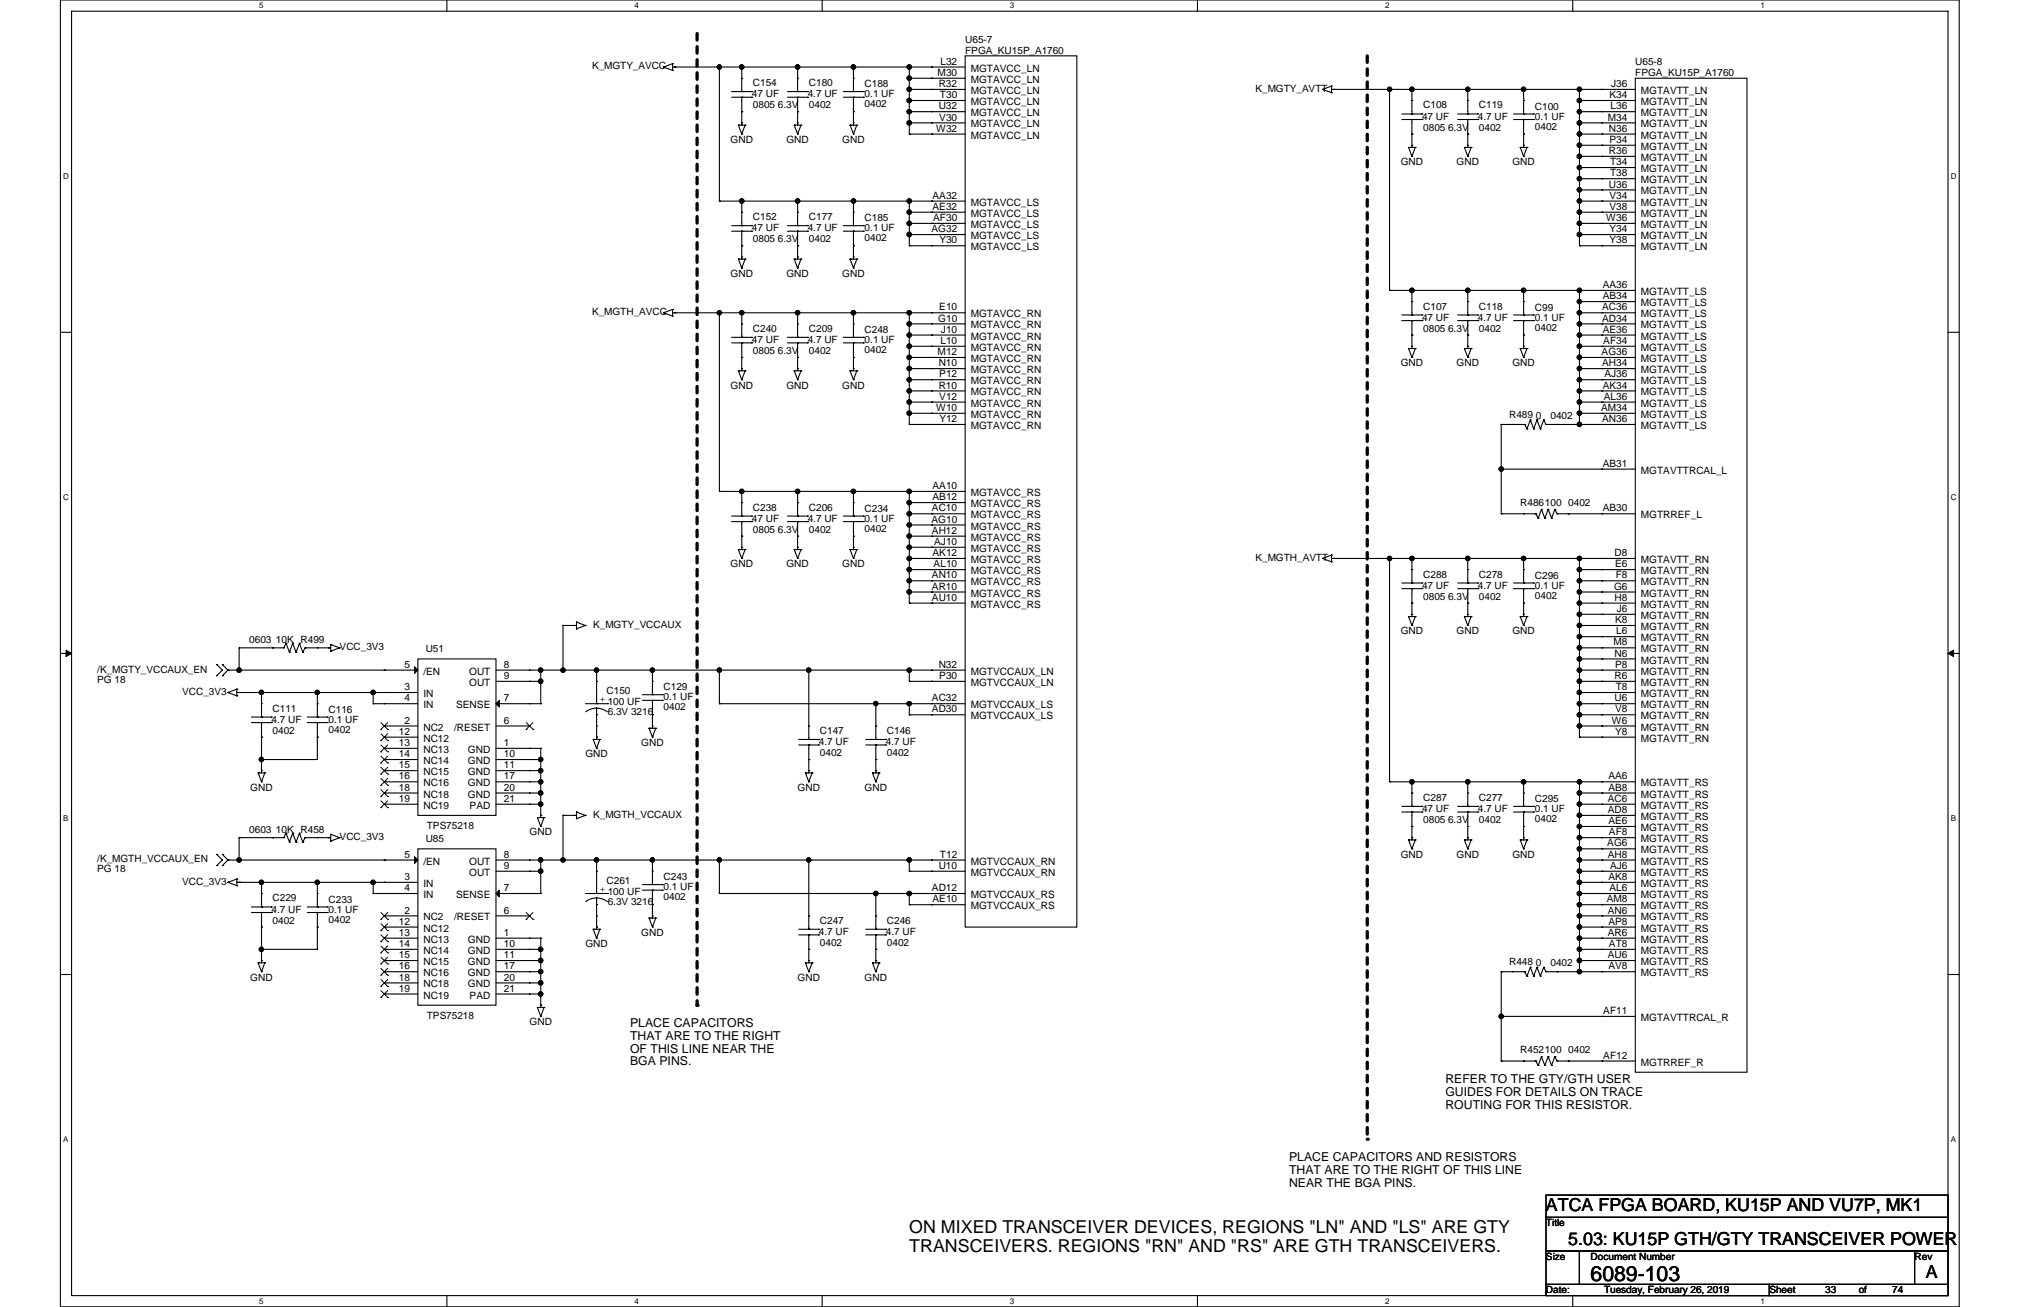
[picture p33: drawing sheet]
<svg xmlns="http://www.w3.org/2000/svg" width="432mm" height="279mm" viewBox="0 0 432 279" stroke-linecap="round" stroke-linejoin="round" font-family="sans-serif">
<defs><g id="words">
<text font-size="4.5" x="340" y="273.9">6089-103</text>
<g font-size="3.8">
<text x="194.4" y="263.7">ON MIXED TRANSCEIVER DEVICES, REGIONS &quot;LN&quot; AND &quot;LS&quot; ARE GTY</text>
<text x="330.5" y="258.9">ATCA FPGA BOARD, KU15P AND VU7P, MK1</text>
<text x="194.4" y="267.6">TRANSCEIVERS. REGIONS &quot;RN&quot; AND &quot;RS&quot; ARE GTH TRANSCEIVERS.</text>
<text x="335.2" y="266.1">5.03: KU15P GTH/GTY TRANSCEIVER POWER</text>
<text x="411.6" y="273.2">A</text>
</g>
<g font-size="2.6">
<text x="134.7" y="219.6">PLACE CAPACITORS</text>
<text x="134.7" y="222.3">THAT ARE TO THE RIGHT</text>
<text x="134.7" y="225">OF THIS LINE NEAR THE</text>
<text x="134.7" y="227.8">BGA PINS.</text>
<text x="309" y="231.6">REFER TO THE GTY/GTH USER</text>
<text x="309" y="234.3">GUIDES FOR DETAILS ON TRACE</text>
<text x="309" y="237">ROUTING FOR THIS RESISTOR.</text>
<text x="275.5" y="248.3">PLACE CAPACITORS AND RESISTORS</text>
<text x="275.5" y="251">THAT ARE TO THE RIGHT OF THIS LINE</text>
<text x="275.5" y="253.7">NEAR THE BGA PINS.</text>
</g>
<g font-size="2.2">
<text x="200.4" y="16.2">M30</text>
<text x="201" y="13.8">L32</text>
<text x="207.5" y="15.3">MGTAVCC_LN</text>
<text x="207.5" y="17.7">MGTAVCC_LN</text>
<text x="200.7" y="18.6">R32</text>
<text x="200.7" y="23.4">U32</text>
<text x="200.9" y="21">T30</text>
<text x="207.5" y="20.1">MGTAVCC_LN</text>
<text x="207.5" y="22.5">MGTAVCC_LN</text>
<text x="344" y="21">K34</text>
<text x="344.3" y="23.4">L36</text>
<text x="344.4" y="18.6">J36</text>
<text x="350.8" y="20.1">MGTAVTT_LN</text>
<text x="350.8" y="22.5">MGTAVTT_LN</text>
<text x="200.1" y="28.2">W32</text>
<text x="200.8" y="25.8">V30</text>
<text x="207.5" y="24.8">MGTAVCC_LN</text>
<text x="207.5" y="27.2">MGTAVCC_LN</text>
<text x="207.5" y="29.6">MGTAVCC_LN</text>
<text x="343.7" y="25.8">M34</text>
<text x="343.9" y="28.2">N36</text>
<text x="350.8" y="24.8">MGTAVTT_LN</text>
<text x="350.8" y="27.2">MGTAVTT_LN</text>
<text x="350.8" y="29.6">MGTAVTT_LN</text>
<text x="343.9" y="32.9">R36</text>
<text x="344" y="30.5">P34</text>
<text x="344.2" y="35.3">T34</text>
<text x="350.8" y="32">MGTAVTT_LN</text>
<text x="350.8" y="34.4">MGTAVTT_LN</text>
<text x="343.9" y="40.1">U36</text>
<text x="344.2" y="37.7">T38</text>
<text x="350.8" y="36.8">MGTAVTT_LN</text>
<text x="350.8" y="39.2">MGTAVTT_LN</text>
<text x="350.8" y="41.6">MGTAVTT_LN</text>
<text x="199.3" y="42.5">AA32</text>
<text x="199.3" y="44.9">AE32</text>
<text x="199.5" y="47.2">AF30</text>
<text x="207.5" y="44">MGTAVCC_LS</text>
<text x="207.5" y="46.3">MGTAVCC_LS</text>
<text x="343.3" y="47.2">W36</text>
<text x="344" y="42.5">V34</text>
<text x="344" y="44.9">V38</text>
<text x="350.8" y="44">MGTAVTT_LN</text>
<text x="350.8" y="46.3">MGTAVTT_LN</text>
<text x="199.1" y="49.6">AG32</text>
<text x="200.8" y="52">Y30</text>
<text x="207.5" y="48.7">MGTAVCC_LS</text>
<text x="207.5" y="51.1">MGTAVCC_LS</text>
<text x="207.5" y="53.5">MGTAVCC_LS</text>
<text x="344.1" y="49.6">Y34</text>
<text x="344.1" y="52">Y38</text>
<text x="350.8" y="48.7">MGTAVTT_LN</text>
<text x="350.8" y="51.1">MGTAVTT_LN</text>
<text x="350.8" y="53.5">MGTAVTT_LN</text>
<text x="342.6" y="61.6">AA36</text>
<text x="342.6" y="64">AB34</text>
<text x="350.8" y="63.1">MGTAVTT_LS</text>
<text x="350.8" y="65.4">MGTAVTT_LS</text>
<text x="200.6" y="68.7">G10</text>
<text x="200.8" y="66.4">E10</text>
<text x="201.1" y="71.1">J10</text>
<text x="207.5" y="67.8">MGTAVCC_RN</text>
<text x="207.5" y="70.2">MGTAVCC_RN</text>
<text x="342.5" y="66.4">AC36</text>
<text x="342.5" y="68.7">AD34</text>
<text x="342.6" y="71.1">AE36</text>
<text x="350.8" y="67.8">MGTAVTT_LS</text>
<text x="350.8" y="70.2">MGTAVTT_LS</text>
<text x="200.4" y="75.9">M12</text>
<text x="201" y="73.5">L10</text>
<text x="207.5" y="72.6">MGTAVCC_RN</text>
<text x="207.5" y="75">MGTAVCC_RN</text>
<text x="207.5" y="77.4">MGTAVCC_RN</text>
<text x="342.4" y="75.9">AG36</text>
<text x="342.7" y="73.5">AF34</text>
<text x="350.8" y="72.6">MGTAVTT_LS</text>
<text x="350.8" y="75">MGTAVTT_LS</text>
<text x="350.8" y="77.4">MGTAVTT_LS</text>
<text x="200.7" y="78.3">N10</text>
<text x="200.7" y="83.1">R10</text>
<text x="200.8" y="80.7">P12</text>
<text x="207.5" y="79.8">MGTAVCC_RN</text>
<text x="207.5" y="82.1">MGTAVCC_RN</text>
<text x="342.5" y="78.3">AH34</text>
<text x="342.6" y="83.1">AK34</text>
<text x="343" y="80.7">AJ36</text>
<text x="350.8" y="79.8">MGTAVTT_LS</text>
<text x="350.8" y="82.1">MGTAVTT_LS</text>
<text x="200.1" y="87.8">W10</text>
<text x="200.8" y="85.4">V12</text>
<text x="207.5" y="84.5">MGTAVCC_RN</text>
<text x="207.5" y="86.9">MGTAVCC_RN</text>
<text x="207.5" y="89.3">MGTAVCC_RN</text>
<text x="342.2" y="87.8">AM34</text>
<text x="342.8" y="85.4">AL36</text>
<text x="350.8" y="84.5">MGTAVTT_LS</text>
<text x="350.8" y="86.9">MGTAVTT_LS</text>
<text x="350.8" y="89.3">MGTAVTT_LS</text>
<text x="200.8" y="90.2">Y12</text>
<text x="207.5" y="91.7">MGTAVCC_RN</text>
<text x="342.5" y="90.2">AN36</text>
<text x="350.8" y="91.7">MGTAVTT_LS</text>
<text x="342.6" y="99.8">AB31</text>
<text x="350.8" y="101.3">MGTAVTTRCAL_L</text>
<text x="199.3" y="104.5">AA10</text>
<text x="199.3" y="106.9">AB12</text>
<text x="207.5" y="106">MGTAVCC_RS</text>
<text x="199.1" y="111.7">AG10</text>
<text x="199.2" y="109.3">AC10</text>
<text x="207.5" y="108.4">MGTAVCC_RS</text>
<text x="207.5" y="110.8">MGTAVCC_RS</text>
<text x="207.5" y="113.2">MGTAVCC_RS</text>
<text x="342.6" y="109.3">AB30</text>
<text x="350.8" y="110.8">MGTRREF_L</text>
<text x="199.2" y="114.1">AH12</text>
<text x="199.3" y="118.9">AK12</text>
<text x="199.7" y="116.5">AJ10</text>
<text x="207.5" y="115.6">MGTAVCC_RS</text>
<text x="207.5" y="118">MGTAVCC_RS</text>
<text x="345.1" y="118.9">D8</text>
<text x="199.2" y="123.7">AN10</text>
<text x="199.6" y="121.3">AL10</text>
<text x="207.5" y="120.4">MGTAVCC_RS</text>
<text x="207.5" y="122.7">MGTAVCC_RS</text>
<text x="207.5" y="125.1">MGTAVCC_RS</text>
<text x="345.2" y="121.3">E6</text>
<text x="345.4" y="123.7">F8</text>
<text x="350.8" y="120.4">MGTAVTT_RN</text>
<text x="350.8" y="122.7">MGTAVTT_RN</text>
<text x="350.8" y="125.1">MGTAVTT_RN</text>
<text x="199.2" y="128.4">AU10</text>
<text x="199.2" y="126">AR10</text>
<text x="207.5" y="129.9">MGTAVCC_RS</text>
<text x="207.5" y="127.5">MGTAVCC_RS</text>
<text x="345" y="126">G6</text>
<text x="345.1" y="128.4">H8</text>
<text x="345.6" y="130.8">J6</text>
<text x="350.8" y="127.5">MGTAVTT_RN</text>
<text x="350.8" y="129.9">MGTAVTT_RN</text>
<text x="344.9" y="138">M8</text>
<text x="345.2" y="133.2">K8</text>
<text x="345.5" y="135.6">L6</text>
<text x="350.8" y="132.3">MGTAVTT_RN</text>
<text x="350.8" y="134.7">MGTAVTT_RN</text>
<text x="350.8" y="137.1">MGTAVTT_RN</text>
<text x="86.4" y="142.7">5</text>
<text x="107.7" y="142.7">8</text>
<text x="200.7" y="142.7">N32</text>
<text x="345.1" y="140.4">N6</text>
<text x="345.2" y="142.7">P8</text>
<text x="350.8" y="139.5">MGTAVTT_RN</text>
<text x="350.8" y="141.8">MGTAVTT_RN</text>
<text x="86.4" y="147.5">3</text>
<text x="86.4" y="149.9">4</text>
<text x="90.5" y="149">IN</text>
<text x="90.5" y="144.2">/EN</text>
<text x="100.3" y="144.2">OUT</text>
<text x="100.3" y="146.6">OUT</text>
<text x="107.7" y="145.1">9</text>
<text x="107.7" y="149.9">7</text>
<text x="199.2" y="149.9">AC32</text>
<text x="200.8" y="145.1">P30</text>
<text x="207.5" y="144.2">MGTVCCAUX_LN</text>
<text x="207.5" y="146.6">MGTVCCAUX_LN</text>
<text x="345.1" y="145.1">R6</text>
<text x="345.1" y="149.9">U6</text>
<text x="345.4" y="147.5">T8</text>
<text x="350.8" y="144.2">MGTAVTT_RN</text>
<text x="350.8" y="146.6">MGTAVTT_RN</text>
<text x="350.8" y="149">MGTAVTT_RN</text>
<text x="86.4" y="154.7">2</text>
<text x="90.5" y="151.4">IN</text>
<text x="97.5" y="151.4">SENSE</text>
<text x="107.7" y="154.7">6</text>
<text x="199.2" y="152.3">AD30</text>
<text x="207.5" y="151.4">MGTVCCAUX_LS</text>
<text x="207.5" y="153.8">MGTVCCAUX_LS</text>
<text x="344.6" y="154.7">W6</text>
<text x="345.2" y="152.3">V8</text>
<text x="350.8" y="151.4">MGTAVTT_RN</text>
<text x="350.8" y="153.8">MGTAVTT_RN</text>
<text x="85.2" y="157.1">12</text>
<text x="85.2" y="159.5">13</text>
<text x="85.2" y="161.9">14</text>
<text x="90.5" y="156.2">NC2</text>
<text x="90.5" y="158.6">NC12</text>
<text x="90.5" y="161">NC13</text>
<text x="97" y="156.2">/RESET</text>
<text x="100" y="161">GND</text>
<text x="107.7" y="159.5">1</text>
<text x="107.7" y="161.9">10</text>
<text x="345.3" y="157.1">Y8</text>
<text x="350.8" y="156.2">MGTAVTT_RN</text>
<text x="350.8" y="158.6">MGTAVTT_RN</text>
<text x="85.2" y="164.2">15</text>
<text x="85.2" y="166.6">16</text>
<text x="90.5" y="163.3">NC14</text>
<text x="90.5" y="165.7">NC15</text>
<text x="100" y="163.3">GND</text>
<text x="100" y="165.7">GND</text>
<text x="107.7" y="164.2">11</text>
<text x="107.7" y="166.6">17</text>
<text x="343.8" y="166.6">AA6</text>
<text x="85.2" y="169">18</text>
<text x="85.2" y="171.4">19</text>
<text x="90.5" y="168.1">NC16</text>
<text x="90.5" y="170.5">NC18</text>
<text x="90.5" y="172.9">NC19</text>
<text x="100" y="168.1">GND</text>
<text x="100" y="170.5">GND</text>
<text x="100.4" y="172.9">PAD</text>
<text x="107.7" y="169">20</text>
<text x="107.7" y="171.4">21</text>
<text x="343.7" y="171.4">AC6</text>
<text x="343.7" y="173.8">AD8</text>
<text x="343.8" y="169">AB8</text>
<text x="350.8" y="168.1">MGTAVTT_RS</text>
<text x="350.8" y="170.5">MGTAVTT_RS</text>
<text x="350.8" y="172.9">MGTAVTT_RS</text>
<text x="343.8" y="176.2">AE6</text>
<text x="343.9" y="178.6">AF8</text>
<text x="350.8" y="175.3">MGTAVTT_RS</text>
<text x="350.8" y="177.7">MGTAVTT_RS</text>
<text x="86.4" y="183.3">5</text>
<text x="90.5" y="184.8">/EN</text>
<text x="100.3" y="184.8">OUT</text>
<text x="107.7" y="183.3">8</text>
<text x="107.7" y="185.7">9</text>
<text x="200.7" y="185.7">U10</text>
<text x="200.9" y="183.3">T12</text>
<text x="207.5" y="184.8">MGTVCCAUX_RN</text>
<text x="343.6" y="181">AG6</text>
<text x="343.7" y="183.3">AH8</text>
<text x="344.2" y="185.7">AJ6</text>
<text x="350.8" y="180">MGTAVTT_RS</text>
<text x="350.8" y="182.4">MGTAVTT_RS</text>
<text x="350.8" y="184.8">MGTAVTT_RS</text>
<text x="86.4" y="188.1">3</text>
<text x="86.4" y="190.5">4</text>
<text x="90.5" y="189.6">IN</text>
<text x="90.5" y="192">IN</text>
<text x="97.5" y="192">SENSE</text>
<text x="100.3" y="187.2">OUT</text>
<text x="107.7" y="190.5">7</text>
<text x="199.2" y="190.5">AD12</text>
<text x="207.5" y="187.2">MGTVCCAUX_RN</text>
<text x="207.5" y="192">MGTVCCAUX_RS</text>
<text x="343.8" y="188.1">AK8</text>
<text x="344" y="190.5">AL6</text>
<text x="350.8" y="187.2">MGTAVTT_RS</text>
<text x="350.8" y="189.6">MGTAVTT_RS</text>
<text x="350.8" y="192">MGTAVTT_RS</text>
<text x="85.2" y="197.7">12</text>
<text x="86.4" y="195.3">2</text>
<text x="90.5" y="196.8">NC2</text>
<text x="97" y="196.8">/RESET</text>
<text x="107.7" y="195.3">6</text>
<text x="199.3" y="192.9">AE10</text>
<text x="207.5" y="194.4">MGTVCCAUX_RS</text>
<text x="343.5" y="192.9">AM8</text>
<text x="343.7" y="195.3">AN6</text>
<text x="343.8" y="197.7">AP8</text>
<text x="350.8" y="194.4">MGTAVTT_RS</text>
<text x="350.8" y="196.8">MGTAVTT_RS</text>
<text x="85.2" y="200">13</text>
<text x="85.2" y="202.4">14</text>
<text x="90.5" y="199.2">NC12</text>
<text x="90.5" y="201.5">NC13</text>
<text x="90.5" y="203.9">NC14</text>
<text x="100" y="201.5">GND</text>
<text x="100" y="203.9">GND</text>
<text x="107.7" y="200">1</text>
<text x="107.7" y="202.4">10</text>
<text x="343.7" y="200">AR6</text>
<text x="343.9" y="202.4">AT8</text>
<text x="350.8" y="199.2">MGTAVTT_RS</text>
<text x="350.8" y="201.5">MGTAVTT_RS</text>
<text x="350.8" y="203.9">MGTAVTT_RS</text>
<text x="85.2" y="204.8">15</text>
<text x="85.2" y="207.2">16</text>
<text x="85.2" y="209.6">18</text>
<text x="90.5" y="206.3">NC15</text>
<text x="90.5" y="208.7">NC16</text>
<text x="100" y="206.3">GND</text>
<text x="100" y="208.7">GND</text>
<text x="107.7" y="204.8">11</text>
<text x="107.7" y="207.2">17</text>
<text x="107.7" y="209.6">20</text>
<text x="343.7" y="204.8">AU6</text>
<text x="343.8" y="207.2">AV8</text>
<text x="350.8" y="206.3">MGTAVTT_RS</text>
<text x="350.8" y="208.7">MGTAVTT_RS</text>
<text x="85.2" y="212">19</text>
<text x="90.5" y="211.1">NC18</text>
<text x="90.5" y="213.5">NC19</text>
<text x="100" y="211.1">GND</text>
<text x="100.4" y="213.5">PAD</text>
<text x="107.7" y="212">21</text>
<text x="342.7" y="216.8">AF11</text>
<text x="350.8" y="218.2">MGTAVTTRCAL_R</text>
<text x="342.7" y="226.3">AF12</text>
<text x="350.8" y="227.8">MGTRREF_R</text>
</g>
<g font-size="2.1">
<text x="206.3" y="11.5">FPGA_KU15P_A1760</text>
<text x="206.3" y="9.1">U65-7</text>
<text x="126.6" y="14.8">K_MGTY_AVCC</text>
<text x="349.6" y="16.3">FPGA_KU15P_A1760</text>
<text x="349.6" y="13.9">U65-8</text>
<text x="160.7" y="20.8">47 UF</text>
<text x="161" y="18.4">C154</text>
<text x="161" y="23.2">0805 6.3V</text>
<text x="172.7" y="20.8">4.7 UF</text>
<text x="172.9" y="18.4">C180</text>
<text x="172.9" y="23.2">0402</text>
<text x="184.8" y="18.6">C188</text>
<text x="184.8" y="20.8">0.1 UF</text>
<text x="184.8" y="22.9">0402</text>
<text x="268.4" y="19.6">K_MGTY_AVTT</text>
<text x="304.2" y="23.2">C108</text>
<text x="316.1" y="23.2">C119</text>
<text x="328.1" y="23.4">C100</text>
<text x="304" y="25.6">47 UF</text>
<text x="304.2" y="28">0805 6.3V</text>
<text x="315.9" y="25.6">4.7 UF</text>
<text x="316.1" y="28">0402</text>
<text x="328.1" y="25.6">0.1 UF</text>
<text x="328.1" y="27.7">0402</text>
<text x="156.2" y="30.6">GND</text>
<text x="168.1" y="30.6">GND</text>
<text x="180" y="30.6">GND</text>
<text x="299.4" y="35.3">GND</text>
<text x="311.4" y="35.3">GND</text>
<text x="323.3" y="35.3">GND</text>
<text x="161" y="47.1">C152</text>
<text x="172.9" y="47.1">C177</text>
<text x="184.8" y="47.3">C185</text>
<text x="160.7" y="49.4">47 UF</text>
<text x="161" y="51.8">0805 6.3V</text>
<text x="172.7" y="49.4">4.7 UF</text>
<text x="172.9" y="51.8">0402</text>
<text x="184.8" y="49.4">0.1 UF</text>
<text x="184.8" y="51.6">0402</text>
<text x="156.2" y="59.2">GND</text>
<text x="168.1" y="59.2">GND</text>
<text x="180" y="59.2">GND</text>
<text x="126.6" y="67.4">K_MGTH_AVCC</text>
<text x="161" y="70.9">C240</text>
<text x="172.9" y="70.9">C209</text>
<text x="184.8" y="71.2">C248</text>
<text x="304" y="68.5">47 UF</text>
<text x="304.2" y="66.2">C107</text>
<text x="304.2" y="70.9">0805 6.3V</text>
<text x="315.9" y="68.5">4.7 UF</text>
<text x="316.1" y="66.2">C118</text>
<text x="316.1" y="70.9">0402</text>
<text x="328.1" y="66.4">C99</text>
<text x="328.1" y="68.5">0.1 UF</text>
<text x="328.1" y="70.7">0402</text>
<text x="160.7" y="73.3">47 UF</text>
<text x="161" y="75.7">0805 6.3V</text>
<text x="172.7" y="73.3">4.7 UF</text>
<text x="172.9" y="75.7">0402</text>
<text x="184.8" y="73.3">0.1 UF</text>
<text x="184.8" y="75.5">0402</text>
<text x="156.2" y="83.1">GND</text>
<text x="168.1" y="83.1">GND</text>
<text x="180" y="83.1">GND</text>
<text x="299.4" y="78.3">GND</text>
<text x="311.4" y="78.3">GND</text>
<text x="323.3" y="78.3">GND</text>
<text x="322.6" y="89.3">R489</text>
<text x="328.3" y="89.6">0</text>
<text x="331.4" y="89.6">0402</text>
<text x="160.7" y="111.5">47 UF</text>
<text x="161" y="109.1">C238</text>
<text x="161" y="113.9">0805 6.3V</text>
<text x="172.7" y="111.5">4.7 UF</text>
<text x="172.9" y="109.1">C206</text>
<text x="172.9" y="113.9">0402</text>
<text x="184.8" y="109.4">C234</text>
<text x="184.8" y="111.5">0.1 UF</text>
<text x="184.8" y="113.7">0402</text>
<text x="325" y="108.2">R486100 0402</text>
<text x="268.4" y="119.9">K_MGTH_AVTT</text>
<text x="156.2" y="121.3">GND</text>
<text x="168.1" y="121.3">GND</text>
<text x="180" y="121.3">GND</text>
<text x="304" y="125.9">47 UF</text>
<text x="304.2" y="123.5">C288</text>
<text x="315.9" y="125.9">4.7 UF</text>
<text x="316.1" y="123.5">C278</text>
<text x="328.1" y="123.7">C296</text>
<text x="328.1" y="125.9">0.1 UF</text>
<text x="304.2" y="128.2">0805 6.3V</text>
<text x="316.1" y="128.2">0402</text>
<text x="328.1" y="128">0402</text>
<text x="53.3" y="137.5">0603</text>
<text x="59" y="137.5">10K R499</text>
<text x="126.8" y="134.2">K_MGTY_VCCAUX</text>
<text x="299.4" y="135.6">GND</text>
<text x="311.4" y="135.6">GND</text>
<text x="323.3" y="135.6">GND</text>
<text x="20.8" y="143.8">/K_MGTY_VCCAUX_EN</text>
<text x="72.6" y="139">VCC_3V3</text>
<text x="91" y="139.4">U51</text>
<text x="20.8" y="145.9">PG 18</text>
<text x="38.9" y="148.5">VCC_3V3</text>
<text x="128.2" y="150">+</text>
<text x="129.7" y="148.3">C150</text>
<text x="141.8" y="147.6">C129</text>
<text x="141.8" y="149.7">0.1 UF</text>
<text x="58" y="154.5">4.7 UF</text>
<text x="58.3" y="152.1">C111</text>
<text x="70.2" y="152.4">C116</text>
<text x="70.2" y="154.5">0.1 UF</text>
<text x="129.9" y="150.7">100 UF</text>
<text x="129.9" y="152.8">6.3V 3216</text>
<text x="141.8" y="151.9">0402</text>
<text x="58.3" y="156.9">0402</text>
<text x="70.2" y="156.7">0402</text>
<text x="125.1" y="161.9">GND</text>
<text x="137.1" y="159.5">GND</text>
<text x="175" y="159.3">4.7 UF</text>
<text x="175.3" y="156.9">C147</text>
<text x="175.3" y="161.7">0402</text>
<text x="189.4" y="159.3">4.7 UF</text>
<text x="189.6" y="156.9">C146</text>
<text x="189.6" y="161.7">0402</text>
<text x="53.5" y="169.1">GND</text>
<text x="170.5" y="169.1">GND</text>
<text x="184.8" y="169.1">GND</text>
<text x="304" y="173.6">47 UF</text>
<text x="304.2" y="171.2">C287</text>
<text x="315.9" y="173.6">4.7 UF</text>
<text x="316.1" y="171.2">C277</text>
<text x="328.1" y="171.4">C295</text>
<text x="328.1" y="173.6">0.1 UF</text>
<text x="53.3" y="178.1">0603</text>
<text x="59" y="178.1">10K R458</text>
<text x="72.6" y="179.6">VCC_3V3</text>
<text x="91.2" y="177.2">TPS75218</text>
<text x="113.2" y="178.6">GND</text>
<text x="126.8" y="174.8">K_MGTH_VCCAUX</text>
<text x="304.2" y="176">0805 6.3V</text>
<text x="316.1" y="176">0402</text>
<text x="328.1" y="175.7">0402</text>
<text x="20.8" y="184.3">/K_MGTH_VCCAUX_EN</text>
<text x="91" y="180">U85</text>
<text x="299.4" y="183.4">GND</text>
<text x="311.4" y="183.4">GND</text>
<text x="323.3" y="183.4">GND</text>
<text x="20.8" y="186.5">PG 18</text>
<text x="38.9" y="189.1">VCC_3V3</text>
<text x="128.2" y="190.6">+</text>
<text x="129.7" y="188.9">C261</text>
<text x="129.9" y="191.3">100 UF</text>
<text x="141.8" y="188.2">C243</text>
<text x="141.8" y="190.3">0.1 UF</text>
<text x="58" y="195.1">4.7 UF</text>
<text x="58.3" y="192.7">C229</text>
<text x="58.3" y="197.5">0402</text>
<text x="70.2" y="192.9">C233</text>
<text x="70.2" y="195.1">0.1 UF</text>
<text x="70.2" y="197.2">0402</text>
<text x="129.9" y="193.4">6.3V 3216</text>
<text x="141.8" y="192.5">0402</text>
<text x="175.3" y="197.5">C247</text>
<text x="189.6" y="197.5">C246</text>
<text x="125.1" y="202.5">GND</text>
<text x="137.1" y="200.1">GND</text>
<text x="175" y="199.9">4.7 UF</text>
<text x="175.3" y="202.2">0402</text>
<text x="189.4" y="199.9">4.7 UF</text>
<text x="189.6" y="202.2">0402</text>
<text x="53.5" y="209.7">GND</text>
<text x="170.5" y="209.7">GND</text>
<text x="184.8" y="209.7">GND</text>
<text x="322.6" y="206.3">R448</text>
<text x="328.3" y="206.5">0</text>
<text x="331.4" y="206.5">0402</text>
<text x="91.2" y="217.8">TPS75218</text>
<text x="113.2" y="219.2">GND</text>
<text x="325" y="225.2">R452100 0402</text>
<text x="330.5" y="262.2">Title</text>
<text x="330.5" y="269.3">Size</text>
<text x="340" y="269.3">Document Number</text>
<text x="409.3" y="269.3">Rev</text>
<text x="330.5" y="276.5">Date:</text>
<text x="342.9" y="276.5">Tuesday, February 26, 2019</text>
<text x="378.2" y="276.5">Sheet</text>
<text x="390.2" y="276.5">33</text>
<text x="397.3" y="276.5">of</text>
<text x="404.5" y="276.5">74</text>
</g>
<g font-size="1.7">
<text x="55.4" y="1.8">5</text>
<text x="135.6" y="1.8">4</text>
<text x="215.9" y="1.8">3</text>
<text x="296.1" y="1.8">2</text>
<text x="376.3" y="1.8">1</text>
<text x="13.5" y="38.2">D</text>
<text x="417" y="38.2">D</text>
<text x="13.5" y="106.9">C</text>
<text x="417" y="106.9">C</text>
<text x="13.5" y="175.5">B</text>
<text x="417" y="175.5">B</text>
<text x="13.5" y="244.2">A</text>
<text x="417" y="244.2">A</text>
<text x="55.4" y="278.7">5</text>
<text x="135.6" y="278.7">4</text>
<text x="215.9" y="278.7">3</text>
<text x="296.1" y="278.7">2</text>
<text x="376.3" y="278.7">1</text>
</g>
</g></defs>
<path d="M12.9 0h405.9v279.4h-405.9zM15.3 2.4h401.1v274.6h-401.1z" fill="none" stroke="#000" stroke-width=".23"/>
<g fill="#fff">
<path d="M55.4 .3h.9v1.8h-.9z"/>
<path d="M55.4 277.2h.9v1.9h-.9z"/>
</g>
<path d="M95.5 0v2.4M95.5 277v2.4" fill="none" stroke="#000" stroke-width=".23"/>
<g fill="#fff">
<path d="M135.6 .3h1v1.8h-1z"/>
<path d="M135.6 277.2h1v1.9h-1z"/>
</g>
<path d="M175.7 0v2.4M175.7 277v2.4" fill="none" stroke="#000" stroke-width=".23"/>
<g fill="#fff">
<path d="M215.9 .3h.9v1.8h-.9z"/>
<path d="M215.9 277.2h.9v1.9h-.9z"/>
</g>
<path d="M256 0v2.4M256 277v2.4" fill="none" stroke="#000" stroke-width=".23"/>
<g fill="#fff">
<path d="M296.1 .3h.9v1.8h-.9z"/>
<path d="M296.1 277.2h.9v1.9h-.9z"/>
</g>
<path d="M336.2 0v2.4M336.2 277v2.4" fill="none" stroke="#000" stroke-width=".23"/>
<g fill="#fff">
<path d="M376.3 .3h.9v1.8h-.9z"/>
<path d="M376.3 277.2h.9v1.9h-.9z"/>
<path d="M13.5 36.7h1.3v1.9h-1.3z"/>
<path d="M417 36.7h1.3v1.9h-1.3z"/>
<path d="M13.5 105.3h1.3v1.9h-1.3z"/>
<path d="M417 105.3h1.3v1.9h-1.3z"/>
</g>
<path d="M12.9 71h2.4M416.4 71h2.4" fill="none" stroke="#000" stroke-width=".23"/>
<g fill="#fff">
<path d="M13.5 174h1.1v1.9h-1.1z"/>
<path d="M417 174h1.1v1.9h-1.1z"/>
</g>
<path d="M12.9 139.7h2.4M416.4 139.7h2.4" fill="none" stroke="#000" stroke-width=".23"/>
<path d="M14.1 139v1.4l1.2-.7zM416.4 139.7l1.2 .7v-1.4z" fill="#000" stroke="#000" stroke-width=".21"/>
<g fill="#fff">
<path d="M13.5 242.6h1.1v1.9h-1.1z"/>
<path d="M417 242.6h1.1v1.9h-1.1z"/>
</g>
<g fill="none" stroke="#000" stroke-width=".23">
<path d="M141.8 14.3h.1M141.8 14.3l2 .7M143.8 15h.1M143.8 13.6h.1M143.8 13.6v1.4M143.8 13.6l-2 .7M144.2 14.3h.1M153.8 14.3h.1M153.8 14.3v28.7M156.4 19.6h4.3M158.6 14.3h.1M158.6 14.3v5.3"/>
<path d="M158.6 16.7h.1M158.6 19.6h.1M160.7 19.6h.1M168.3 19.6h4.4M170.5 19.6h.1M170.5 16.7h.1M170.5 14.3h.1M170.5 14.3v5.3M172.7 19.6h.1M180.3 19.6h4.3M182.4 14.3h.1M182.4 14.3v5.3"/>
<path d="M182.4 19.6h.1M182.4 16.7h.1M184.6 19.6h.1M194.4 14.3h.1M194.4 16.7h.1M194.4 19.1h.1M194.4 19.1h11.9M194.4 16.7h11.9M194.4 14.3v14.4M199.2 14.3h.1M199.2 16.7h.1M199.2 19.1h.1"/>
<path d="M206.3 11.9h23.9v186.3h-23.9zM206.3 14.3h-62.5M282.7 19.1h.1M282.7 19.1l1.9 .7M284.6 19.8h.1M284.6 18.4h.1M284.6 18.4v1.4M284.6 18.4l-1.9 .7M285.1 19.1h.1M297 19.1h.1M297 19.1v43M301.8 19.1h.1"/>
<path d="M301.8 19.1v5.3M313.8 19.1h.1M313.8 19.1v5.3M325.7 19.1h.1M325.7 19.1v5.3M337.6 19.1h.1M337.6 19.1v33.4M342.4 19.1h.1M349.6 16.7h23.8v212.5h-23.8zM349.6 19.1h-65M156.4 20.8h4.3M157.8 26.8h.1"/>
<path d="M157.8 26.8h1.5M157.8 26.8l.8 1.9M158.6 23.9h.1M158.6 26.3h.1M158.6 28.7h.1M158.6 20.8h.1M158.6 20.8v6M159.3 26.8h.1M159.3 26.8l-.7 1.9M160.7 20.8h.1M168.3 20.8h4.4M169.8 26.8h.1"/>
<path d="M169.8 26.8h1.4M169.8 26.8l.7 1.9M170.5 20.8h.1M170.5 20.8v6M170.5 23.9h.1M170.5 26.3h.1M170.5 28.7h.1M171.2 26.8h.1M171.2 26.8l-.7 1.9M172.7 20.8h.1M180.3 20.8h4.3M181.7 26.8h.1"/>
<path d="M181.7 26.8h1.5M181.7 26.8l.7 1.9M182.4 26.3h.1M182.4 28.7h.1M182.4 20.8h.1M182.4 23.9h.1M182.4 20.8v6M183.2 26.8h.1M183.2 26.8l-.8 1.9M184.6 20.8h.1M194.4 21.5h.1M194.4 23.9h.1"/>
<path d="M194.4 26.3h.1M194.4 21.5h11.9M194.4 26.3h11.9M194.4 28.7h.1M194.4 28.7h11.9M199.2 21.5h.1M199.2 23.9h.1M199.2 26.3h.1M199.2 28.7h.1M206.3 23.9h-11.9M299.7 25.5h4.3M299.7 24.4h4.3"/>
<path d="M301.1 31.5h.1M301.1 31.5h1.4M301.1 31.5l.7 1.9M301.8 21.5h.1M301.8 28.7h.1M301.8 24.4h.1M301.8 25.5h.1M301.8 25.5v6M301.8 31.1h.1M301.8 33.4h.1M302.5 31.5h.1M302.5 31.5l-.7 1.9"/>
<path d="M304 25.5h.1M304 24.4h.1M311.6 25.5h4.3M311.6 24.4h4.3M313 31.5h.1M313 31.5h1.5M313 31.5l.8 1.9M313.8 31.1h.1M313.8 33.4h.1M313.8 24.4h.1M313.8 25.5h.1M313.8 25.5v6"/>
<path d="M313.8 21.5h.1M313.8 28.7h.1M314.5 31.5h.1M314.5 31.5l-.7 1.9M315.9 25.5h.1M315.9 24.4h.1M323.5 25.5h4.4M323.5 24.4h4.4M325 31.5h.1M325 31.5h1.4M325 31.5l.7 1.9M325.7 21.5h.1"/>
<path d="M325.7 28.7h.1M325.7 24.4h.1M325.7 25.5h.1M325.7 25.5v6M325.7 31.1h.1M325.7 33.4h.1M326.4 31.5h.1M326.4 31.5l-.7 1.9M327.9 25.5h.1M327.9 24.4h.1M337.6 28.7h.1M337.6 33.4h.1"/>
<path d="M337.6 21.5h.1M337.6 23.9h.1M337.6 31.1h.1M337.6 35.8h.1M337.6 38.2h.1M337.6 21.5h12M337.6 28.7h12M337.6 31.1h12M337.6 35.8h12M337.6 38.2h12M337.6 26.3h.1M337.6 26.3h12"/>
<path d="M342.4 21.5h.1M342.4 23.9h.1M342.4 26.3h.1M342.4 28.7h.1M342.4 31.1h.1M342.4 33.4h.1M342.4 35.8h.1M342.4 38.2h.1M349.6 23.9h-12M349.6 33.4h-12M153.8 43h.1M156.4 49.4h4.3"/>
<path d="M156.4 48.2h4.3M157.8 55.4h.1M157.8 55.4h1.5M157.8 55.4l.8 1.9M158.6 43h.1M158.6 43v5.2M158.6 48.2h.1M158.6 49.4h.1M158.6 45.4h.1M158.6 52.5h.1M158.6 49.4v6M158.6 54.9h.1"/>
<path d="M158.6 57.3h.1M159.3 55.4h.1M159.3 55.4l-.7 1.9M160.7 49.4h.1M160.7 48.2h.1M168.3 49.4h4.4M168.3 48.2h4.4M169.8 55.4h.1M169.8 55.4h1.4M169.8 55.4l.7 1.9M170.5 48.2h.1M170.5 49.4h.1"/>
<path d="M170.5 45.4h.1M170.5 52.5h.1M170.5 43h.1M170.5 43v5.2M170.5 49.4v6M170.5 54.9h.1M170.5 57.3h.1M171.2 55.4h.1M171.2 55.4l-.7 1.9M172.7 49.4h.1M172.7 48.2h.1M180.3 49.4h4.3"/>
<path d="M180.3 48.2h4.3M181.7 55.4h.1M181.7 55.4h1.5M181.7 55.4l.7 1.9M182.4 43h.1M182.4 54.9h.1M182.4 57.3h.1M182.4 48.2h.1M182.4 49.4h.1M182.4 45.4h.1M182.4 52.5h.1M182.4 43v5.2"/>
<path d="M182.4 49.4v6M183.2 55.4h.1M183.2 55.4l-.8 1.9M184.6 49.4h.1M184.6 48.2h.1M194.4 47.8h.1M194.4 52.5h.1M194.4 47.8h11.9M194.4 50.1h11.9M194.4 50.1h.1M194.4 43h.1M194.4 45.4h.1"/>
<path d="M194.4 45.4h11.9M194.4 43v9.5M199.2 43h.1M199.2 45.4h.1M199.2 47.8h.1M199.2 50.1h.1M199.2 52.5h.1M206.3 43h-52.5M206.3 52.5h-11.9M337.6 40.6h.1M337.6 43h.1M337.6 47.8h.1"/>
<path d="M337.6 50.1h.1M337.6 52.5h.1M337.6 40.6h12M337.6 45.4h12M337.6 52.5h12M337.6 45.4h.1M342.4 40.6h.1M342.4 43h.1M342.4 45.4h.1M342.4 47.8h.1M342.4 50.1h.1M342.4 52.5h.1"/>
<path d="M349.6 43h-12M349.6 47.8h-12M349.6 50.1h-12M141.8 66.9h.1M141.8 66.9l2 .7M143.8 67.6h.1M143.8 66.1h.1M143.8 66.1v1.5M143.8 66.1l-2 .8M144.2 66.9h.1M153.8 66.9h.1M153.8 66.9v38.2"/>
<path d="M156.4 73.3h4.3M156.4 72.1h4.3M157.8 79.3h.1M157.8 79.3h1.5M157.8 79.3l.8 1.9M158.6 66.9h.1M158.6 66.9v5.2M158.6 72.1h.1M158.6 73.3h.1M158.6 69.2h.1M158.6 76.4h.1M158.6 73.3v6"/>
<path d="M158.6 78.8h.1M159.3 79.3h.1M159.3 79.3l-.7 1.9M160.7 73.3h.1M160.7 72.1h.1M168.3 73.3h4.4M168.3 72.1h4.4M169.8 79.3h.1M169.8 79.3h1.4M169.8 79.3l.7 1.9M170.5 72.1h.1M170.5 73.3h.1"/>
<path d="M170.5 73.3v6M170.5 69.2h.1M170.5 76.4h.1M170.5 66.9h.1M170.5 66.9v5.2M170.5 78.8h.1M171.2 79.3h.1M171.2 79.3l-.7 1.9M172.7 73.3h.1M172.7 72.1h.1M180.3 73.3h4.3M180.3 72.1h4.3"/>
<path d="M181.7 79.3h.1M181.7 79.3h1.5M181.7 79.3l.7 1.9M182.4 72.1h.1M182.4 73.3h.1M182.4 73.3v6M182.4 66.9h.1M182.4 78.8h.1M182.4 69.2h.1M182.4 76.4h.1M182.4 66.9v5.2M183.2 79.3h.1"/>
<path d="M183.2 79.3l-.8 1.9M184.6 73.3h.1M184.6 72.1h.1M194.4 71.6h.1M194.4 74h.1M194.4 76.4h.1M194.4 78.8h.1M194.4 71.6h11.9M194.4 74h11.9M194.4 78.8h11.9M194.4 66.9h.1M194.4 69.2h.1"/>
<path d="M194.4 69.2h11.9M194.4 66.9v23.8M199.2 66.9h.1M199.2 69.2h.1M199.2 71.6h.1M199.2 74h.1M199.2 76.4h.1M199.2 78.8h.1M206.3 66.9h-62.5M206.3 76.4h-11.9M297 62.1h.1M299.7 68.5h4.3"/>
<path d="M299.7 67.3h4.3M301.1 74.5h.1M301.1 74.5h1.4M301.1 74.5l.7 1.9M301.8 67.3h.1M301.8 68.5h.1M301.8 64.5h.1M301.8 71.6h.1M301.8 68.5v6M301.8 62.1h.1M301.8 62.1v5.2M301.8 74h.1"/>
<path d="M301.8 76.4h.1M302.5 74.5h.1M302.5 74.5l-.7 1.9M304 68.5h.1M304 67.3h.1M311.6 68.5h4.3M311.6 67.3h4.3M313 74.5h.1M313 74.5h1.5M313 74.5l.8 1.9M313.8 74h.1M313.8 76.4h.1"/>
<path d="M313.8 67.3h.1M313.8 68.5h.1M313.8 64.5h.1M313.8 71.6h.1M313.8 62.1h.1M313.8 62.1v5.2M313.8 68.5v6M314.5 74.5h.1M314.5 74.5l-.7 1.9M315.9 68.5h.1M315.9 67.3h.1M323.5 68.5h4.4"/>
<path d="M323.5 67.3h4.4M325 74.5h.1M325 74.5h1.4M325 74.5l.7 1.9M325.7 64.5h.1M325.7 71.6h.1M325.7 62.1h.1M325.7 62.1v5.2M325.7 67.3h.1M325.7 68.5h.1M325.7 68.5v6M325.7 74h.1"/>
<path d="M325.7 76.4h.1M326.4 74.5h.1M326.4 74.5l-.7 1.9M327.9 68.5h.1M327.9 67.3h.1M337.6 62.1h.1M337.6 62.1v28.6M337.6 64.5h.1M337.6 66.9h.1M337.6 69.2h.1M337.6 71.6h.1M337.6 64.5h12"/>
<path d="M337.6 69.2h12M337.6 71.6h12M337.6 74h.1M337.6 76.4h.1M337.6 78.8h.1M337.6 74h12M337.6 78.8h12M342.4 62.1h.1M342.4 64.5h.1M342.4 66.9h.1M342.4 69.2h.1M342.4 71.6h.1"/>
<path d="M342.4 74h.1M342.4 76.4h.1M342.4 78.8h.1M349.6 66.9h-12M349.6 62.1h-52.6M349.6 76.4h-12M158.6 81.2h.1M170.5 81.2h.1M182.4 81.2h.1M194.4 81.2h.1M194.4 83.6h.1M194.4 86h.1"/>
<path d="M194.4 88.3h.1M194.4 90.7h.1M194.4 81.2h11.9M194.4 83.6h11.9M194.4 88.3h11.9M199.2 90.7h.1M199.2 81.2h.1M199.2 83.6h.1M199.2 86h.1M199.2 88.3h.1M206.3 86h-11.9M206.3 90.7h-11.9"/>
<path d="M320.9 90.7h.1M320.9 90.7h5M320.9 90.7v19.1M323.3 90.7h.1M325.9 90.7h.1M325.9 90.7l.5 1M326.4 91.7h.1M327.1 89.8h.1M327.1 89.8l-.7 1.9M327.1 89.8l.8 1.9M327.9 91.7h.1M328.5 89.8h.1"/>
<path d="M328.5 89.8l-.6 1.9M328.5 89.8l.8 1.9M329.3 91.7h.1M330 89.8h.1M330 89.8l-.7 1.9M330 89.8l.5 .9M330.5 90.7h.1M330.5 90.7h19.1M332.8 90.7h.1M337.6 83.6h.1M337.6 86h.1M337.6 88.3h.1"/>
<path d="M337.6 86h12M337.6 88.3h12M337.6 81.2h.1M337.6 83.6h12M337.6 90.7h.1M342.4 81.2h.1M342.4 83.6h.1M342.4 86h.1M342.4 88.3h.1M342.4 90.7h.1M349.6 81.2h-12M153.8 105.1h.1"/>
<path d="M153.8 105.1h52.5M156.4 111.5h4.3M156.4 110.3h4.3M157.8 117.5h.1M157.8 117.5h1.5M157.8 117.5l.8 1.9M158.6 110.3h.1M158.6 111.5h.1M158.6 111.5v6M158.6 107.4h.1M158.6 114.6h.1M158.6 105.1h.1"/>
<path d="M158.6 105.1v5.2M158.6 117h.1M158.6 119.4h.1M159.3 117.5h.1M159.3 117.5l-.7 1.9M160.7 111.5h.1M160.7 110.3h.1M168.3 111.5h4.4M168.3 110.3h4.4M169.8 117.5h.1M169.8 117.5h1.4M169.8 117.5l.7 1.9"/>
<path d="M170.5 107.4h.1M170.5 114.6h.1M170.5 105.1h.1M170.5 105.1v5.2M170.5 117h.1M170.5 119.4h.1M170.5 110.3h.1M170.5 111.5h.1M170.5 111.5v6M171.2 117.5h.1M171.2 117.5l-.7 1.9M172.7 111.5h.1"/>
<path d="M172.7 110.3h.1M180.3 111.5h4.3M180.3 110.3h4.3M181.7 117.5h.1M181.7 117.5h1.5M181.7 117.5l.7 1.9M182.4 117h.1M182.4 119.4h.1M182.4 110.3h.1M182.4 111.5h.1M182.4 107.4h.1M182.4 114.6h.1"/>
<path d="M182.4 105.1h.1M182.4 105.1v5.2M182.4 111.5v6M183.2 117.5h.1M183.2 117.5l-.8 1.9M184.6 111.5h.1M184.6 110.3h.1M194.4 105.1h.1M194.4 107.4h.1M194.4 117h.1M194.4 119.4h.1M194.4 119.4h11.9"/>
<path d="M194.4 107.4h11.9M194.4 114.6h11.9M194.4 117h11.9M194.4 105.1v23.8M194.4 109.8h.1M194.4 112.2h.1M194.4 114.6h.1M194.4 109.8h11.9M194.4 112.2h11.9M199.2 105.1h.1M199.2 107.4h.1M199.2 109.8h.1"/>
<path d="M199.2 112.2h.1M199.2 114.6h.1M199.2 117h.1M199.2 119.4h.1M282.7 119.4h.1M282.7 119.4l1.9 .7M284.6 118.7h.1M284.6 118.7v1.4M284.6 119.4h65M284.6 118.7l-1.9 .7M285.1 119.4h.1M297 119.4h.1"/>
<path d="M297 119.4v47.7M301.8 119.4h.1M301.8 119.4v5.2M313.8 119.4h.1M313.8 119.4v5.2M320.9 109.8h.1M320.9 100.3h28.7M320.9 100.3h.1M325.7 119.4h.1M325.7 119.4v5.2M325.7 109.8h.1M328.3 109.8h.1"/>
<path d="M328.3 109.8h-7.4M328.3 109.8l.5 1M328.8 110.8h.1M329.5 108.9h.1M329.5 108.9l-.7 1.9M329.5 108.9l.7 1.9M330.2 110.8h.1M330.9 108.9h.1M330.9 108.9l-.7 1.9M330.9 108.9l.8 1.9M331.7 110.8h.1M332.4 108.9h.1"/>
<path d="M332.4 108.9l-.7 1.9M332.4 108.9l.4 .9M332.8 109.8h16.8M332.8 109.8h.1M335.2 109.8h.1M337.6 119.4h.1M337.6 119.4v38.2M342.4 119.4h.1M342.4 100.3h.1M342.4 109.8h.1M51.1 138.5h9.6M51.1 138.5h.1"/>
<path d="M51.1 138.5v4.8M58.3 138.5h.1M60.7 138.5h.1M61.2 137.5h.1M61.2 137.5l.7 1.9M61.2 137.5l-.5 1M61.9 139.4h.1M62.6 137.5h.1M62.6 137.5l.7 1.9M62.6 137.5l-.7 1.9M63.3 139.4h.1M64 137.5h.1"/>
<path d="M64 137.5l.7 1.9M64 137.5l-.7 1.9M64.7 139.4h.1M65.2 138.5h.1M65.2 138.5h5.5M65.2 138.5l-.5 .9M67.8 138.5h.1M70.2 138.5h.1M70.7 137.8h.1M70.7 139.2h.1M70.7 137.8v1.4M70.7 137.8l1.9 .7"/>
<path d="M72.6 138.5h.1M72.6 138.5l-1.9 .7M120.4 133.7h.1M120.4 133.7h2.8M120.4 133.7v9.6M122.7 133.7h.1M123.2 134.4h.1M123.2 133h.1M123.2 133v1.4M123.2 133l1.9 .7M125.1 133.7h.1M125.1 133.7l-1.9 .7"/>
<path d="M194.4 121.8h.1M194.4 124.2h.1M194.4 126.6h.1M194.4 128.9h.1M194.4 121.8h11.9M194.4 126.6h11.9M194.4 128.9h11.9M199.2 128.9h.1M199.2 121.8h.1M199.2 124.2h.1M199.2 126.6h.1M206.3 124.2h-11.9"/>
<path d="M284.6 120.1h.1M299.7 125.8h4.3M299.7 124.6h4.3M301.1 131.8h.1M301.1 131.8h1.4M301.1 131.8l.7 1.9M301.8 121.8h.1M301.8 128.9h.1M301.8 124.6h.1M301.8 125.8h.1M301.8 125.8v6M301.8 131.3h.1"/>
<path d="M301.8 133.7h.1M302.5 131.8h.1M302.5 131.8l-.7 1.9M304 125.8h.1M304 124.6h.1M311.6 125.8h4.3M311.6 124.6h4.3M313 131.8h.1M313 131.8h1.5M313 131.8l.8 1.9M313.8 131.3h.1M313.8 133.7h.1"/>
<path d="M313.8 121.8h.1M313.8 128.9h.1M313.8 124.6h.1M313.8 125.8h.1M313.8 125.8v6M314.5 131.8h.1M314.5 131.8l-.7 1.9M315.9 125.8h.1M315.9 124.6h.1M323.5 125.8h4.4M323.5 124.6h4.4M325 131.8h.1"/>
<path d="M325 131.8h1.4M325 131.8l.7 1.9M325.7 121.8h.1M325.7 128.9h.1M325.7 124.6h.1M325.7 125.8h.1M325.7 125.8v6M325.7 131.3h.1M325.7 133.7h.1M326.4 131.8h.1M326.4 131.8l-.7 1.9M327.9 125.8h.1"/>
<path d="M327.9 124.6h.1M337.6 128.9h.1M337.6 131.3h.1M337.6 128.9h12M337.6 131.3h12M337.6 126.6h.1M337.6 133.7h.1M337.6 136.1h.1M337.6 138.5h.1M337.6 133.7h12M337.6 138.5h12M337.6 124.2h12"/>
<path d="M337.6 121.8h.1M337.6 124.2h.1M337.6 121.8h12M342.4 121.8h.1M342.4 124.2h.1M342.4 126.6h.1M342.4 128.9h.1M342.4 131.3h.1M342.4 133.7h.1M342.4 136.1h.1M342.4 138.5h.1M349.6 126.6h-12"/>
<path d="M349.6 136.1h-12M46.3 144.5h.1M46.3 142.1h.1M46.3 142.1l1.2 1.2-1.2 1.2M47.5 142.1h.1M47.5 144.5h.1M47.5 142.1l1.2 1.2M48.7 143.3h.1M48.7 143.3h40.6M48.7 143.3l-1.2 1.2M48.7 148h.1M48.7 148l1.9 .8"/>
<path d="M50.6 148.8h.1M50.6 147.3h.1M50.6 147.3v1.5M50.6 148h38.7M50.6 147.3l-1.9 .7M51.1 148h.1M53.7 154.5h4.3M53.7 153.3h4.3M55.9 153.3h.1M55.9 154.5h.1M55.9 154.5v10.7M55.9 150.4h.1"/>
<path d="M55.9 157.6h.1M55.9 148h.1M55.9 148v5.3M58 154.5h.1M58 153.3h.1M65.7 154.5h4.3M65.7 153.3h4.3M67.8 150.4h.1M67.8 157.6h.1M67.8 148h.1M67.8 148v5.3M67.8 153.3h.1"/>
<path d="M67.8 154.5h.1M67.8 154.5v7.9h-11.9M70 154.5h.1M70 153.3h.1M79.8 150.4h.1M79.8 150.4h9.5M79.8 148v2.4M79.8 148h.1M82.1 155.2h.1M82.1 148h.1M82.1 150.4h.1M82.1 143.3h.1"/>
<path d="M82.1 157.6h.1M82.1 160h.1M82.1 160h7.2M82.1 155.2h7.2M82.1 157.6h7.2M89.3 140.9h16.7v33.4h-16.7zM106 155.2h7.2M106 143.3h100.3M106 145.6h9.6M113.2 160h.1M113.2 155.2h.1M113.2 150.4h.1"/>
<path d="M113.2 143.3h.1M113.2 145.6h.1M115.6 143.3h.1M115.6 145.6h.1M115.6 150.4h.1M115.6 160h.1M115.6 143.3v7.1M115.6 160v14.8M115.6 160h-9.6M115.6 150.4h-9.6M120.4 143.3h.1M125.1 150.4h4.8"/>
<path d="M126.8 158.1h.1M126.8 158.1h1.4M126.8 158.1l.7 1.9M127.5 151.4l1.5 .3 .8 .5M127.5 151.4l-1 .1-1.3 .7M127.5 152.8h.1M127.5 150.4h.1M127.5 151.4v6.7M127.5 145.6h.1M127.5 155.2h.1M127.5 143.3h.1M127.5 143.3v7.1"/>
<path d="M127.5 157.6h.1M127.5 160h.1M128.2 158.1h.1M128.2 158.1l-.7 1.9M129.9 150.4h.1M137.3 149.7h4.3M137.3 148.5h4.3M138.7 155.7h.1M138.7 155.7h1.5M138.7 155.7l.8 1.9M139.5 148.5h.1M139.5 149.7h.1"/>
<path d="M139.5 145.6h.1M139.5 152.8h.1M139.5 149.7v6M139.5 143.3h.1M139.5 143.3v5.2M139.5 155.2h.1M139.5 157.6h.1M140.2 155.7h.1M140.2 155.7l-.7 1.9M141.6 149.7h.1M141.6 148.5h.1M153.8 143.3h.1"/>
<path d="M153.8 150.4h.1M153.8 150.4h52.5M153.8 143.3v7.1M170.7 158.1h4.3M170.7 159.3h4.3M172.9 143.3h.1M172.9 143.3v14.8M172.9 155.2h.1M172.9 158.1h.1M172.9 159.3h.1M172.9 159.3v5.9M175 159.3h.1"/>
<path d="M175 158.1h.1M185.1 158.1h4.3M185.1 159.3h4.3M187.2 155.2h.1M187.2 150.4h.1M187.2 150.4v7.7M187.2 158.1h.1M187.2 159.3h.1M187.2 159.3v5.9M189.4 159.3h.1M189.4 158.1h.1M194.4 152.8h.1"/>
<path d="M194.4 150.4h.1M194.4 145.6h.1M194.4 143.3h.1M194.4 152.8h11.9M194.4 143.3v2.3M194.4 150.4v2.4M199.2 143.3h.1M199.2 145.6h.1M199.2 150.4h.1M199.2 152.8h.1M206.3 145.6h-11.9M337.6 143.3h.1"/>
<path d="M337.6 145.6h.1M337.6 148h.1M337.6 150.4h.1M337.6 152.8h.1M337.6 155.2h.1M337.6 148h12M337.6 155.2h12M337.6 150.4h12M337.6 145.6h12M337.6 140.9h12M337.6 152.8h12M337.6 140.9h.1"/>
<path d="M337.6 157.6h.1M337.6 157.6h12M342.4 140.9h.1M342.4 143.3h.1M342.4 145.6h.1M342.4 148h.1M342.4 150.4h.1M342.4 152.8h.1M342.4 155.2h.1M342.4 157.6h.1M349.6 143.3h-12M51.1 179.1h.1"/>
<path d="M51.1 179.1h9.6M51.1 179.1v4.8M55.2 165.2h.1M55.2 165.2h1.4M55.2 165.2l.7 1.9M55.9 164.7h.1M55.9 167.1h.1M55.9 162.4h.1M56.6 165.2h.1M56.6 165.2l-.7 1.9M58.3 179.1h.1M60.7 179.1h.1"/>
<path d="M61.2 178.1h.1M61.2 178.1l.7 1.9M61.2 178.1l-.5 1M62.6 178.1h.1M62.6 178.1l.7 1.9M62.6 178.1l-.7 1.9M64 178.1h.1M64 178.1l.7 1.9M64 178.1l-.7 1.9M65.2 179.1h.1M65.2 179.1h5.5M65.2 179.1l-.5 .9"/>
<path d="M67.8 179.1h.1M70.2 179.1h.1M70.7 178.4h.1M70.7 179.8h.1M70.7 178.4v1.4M70.7 178.4l1.9 .7M72.6 179.1h.1M72.6 179.1l-1.9 .7M82.1 162.4h.1M82.1 164.7h.1M82.1 167.1h.1M82.1 169.5h.1"/>
<path d="M82.1 171.9h.1M82.1 162.4h7.2M82.1 164.7h7.2M82.1 167.1h7.2M82.1 169.5h7.2M82.1 171.9h7.2M106 164.7h9.6M106 167.1h9.6M106 169.5h9.6M106 171.9h9.6M113.2 162.4h.1M113.2 164.7h.1"/>
<path d="M113.2 167.1h.1M113.2 169.5h.1M113.2 171.9h.1M114.9 174.8h.1M114.9 174.8h1.4M114.9 174.8l.7 1.9M115.6 169.5h.1M115.6 171.9h.1M115.6 162.4h.1M115.6 164.7h.1M115.6 167.1h.1M115.6 162.4h-9.6"/>
<path d="M115.6 174.3h.1M115.6 176.7h.1M116.3 174.8h.1M116.3 174.8l-.7 1.9M120.4 174.3h.1M120.4 174.3v9.6M122.7 174.3h.1M123.2 175h.1M123.2 173.6h.1M123.2 173.6v1.4M123.2 174.3h-2.8M123.2 173.6l1.9 .7"/>
<path d="M125.1 174.3h.1M125.1 174.3l-1.9 .7M172.2 165.2h.1M172.2 165.2h1.4M172.2 165.2l.7 1.9M172.9 162.4h.1M172.9 164.7h.1M172.9 167.1h.1M173.6 165.2h.1M173.6 165.2l-.7 1.9M186.5 165.2h.1M186.5 165.2h1.4"/>
<path d="M186.5 165.2l.7 1.9M187.2 164.7h.1M187.2 167.1h.1M187.2 162.4h.1M187.9 165.2h.1M187.9 165.2l-.7 1.9M297 167.1h.1M299.7 173.6h4.3M299.7 172.4h4.3M301.1 179.6h.1M301.1 179.6h1.4M301.1 179.6l.7 1.9"/>
<path d="M301.8 169.5h.1M301.8 176.7h.1M301.8 167.1h.1M301.8 167.1v5.3M301.8 179.1h.1M301.8 172.4h.1M301.8 173.6h.1M301.8 173.6v6M302.5 179.6h.1M302.5 179.6l-.7 1.9M304 173.6h.1M304 172.4h.1"/>
<path d="M311.6 173.6h4.3M311.6 172.4h4.3M313 179.6h.1M313 179.6h1.5M313 179.6l.8 1.9M313.8 179.1h.1M313.8 169.5h.1M313.8 176.7h.1M313.8 167.1h.1M313.8 167.1v5.3M313.8 172.4h.1M313.8 173.6h.1"/>
<path d="M313.8 173.6v6M314.5 179.6h.1M314.5 179.6l-.7 1.9M315.9 173.6h.1M315.9 172.4h.1M323.5 173.6h4.4M323.5 172.4h4.4M325 179.6h.1M325 179.6h1.4M325 179.6l.7 1.9M325.7 172.4h.1M325.7 173.6h.1"/>
<path d="M325.7 169.5h.1M325.7 176.7h.1M325.7 167.1h.1M325.7 167.1v5.3M325.7 173.6v6M325.7 179.1h.1M326.4 179.6h.1M326.4 179.6l-.7 1.9M327.9 173.6h.1M327.9 172.4h.1M337.6 167.1h.1M337.6 169.5h.1"/>
<path d="M337.6 171.9h.1M337.6 174.3h.1M337.6 176.7h.1M337.6 179.1h.1M337.6 174.3h12M337.6 169.5h12M337.6 171.9h12M337.6 176.7h12M337.6 167.1v40.6M342.4 167.1h.1M342.4 169.5h.1M342.4 171.9h.1"/>
<path d="M342.4 174.3h.1M342.4 176.7h.1M342.4 179.1h.1M349.6 179.1h-12M349.6 167.1h-52.6M46.3 185h.1M46.3 182.6h.1M46.3 182.6l1.2 1.3-1.2 1.1M47.5 182.6h.1M47.5 185h.1M47.5 182.6l1.2 1.3M48.7 183.9l-1.2 1.1"/>
<path d="M48.7 188.6h.1M48.7 188.6l1.9 .7M48.7 183.9h.1M50.6 189.3h.1M50.6 187.9h.1M50.6 187.9v1.4M50.6 188.6h38.7M50.6 187.9l-1.9 .7M51.1 188.6h.1M53.7 195.1h4.3M53.7 193.9h4.3M55.9 188.6h.1"/>
<path d="M55.9 188.6v5.3M55.9 191h.1M55.9 198.2h.1M55.9 193.9h.1M55.9 195.1h.1M55.9 195.1v10.7M58 195.1h.1M58 193.9h.1M61.9 180h.1M63.3 180h.1M64.7 180h.1M65.7 195.1h4.3"/>
<path d="M65.7 193.9h4.3M67.8 191h.1M67.8 198.2h.1M67.8 188.6h.1M67.8 188.6v5.3M67.8 193.9h.1M67.8 195.1h.1M67.8 195.1v7.8h-11.9M70 195.1h.1M70 193.9h.1M79.8 191h.1M79.8 191h9.5"/>
<path d="M79.8 188.6v2.4M79.8 188.6h.1M82.1 195.8h.1M82.1 188.6h.1M82.1 191h.1M82.1 183.9h.1M82.1 198.2h.1M82.1 195.8h7.2M82.1 198.2h7.2M89.3 181.5h16.7v33.4h-16.7zM89.3 183.9h-40.6M106 195.8h7.2"/>
<path d="M106 191h9.6M106 183.9h100.3M106 186.2h9.6M113.2 195.8h.1M113.2 191h.1M113.2 183.9h.1M113.2 186.2h.1M115.6 183.9h.1M115.6 186.2h.1M115.6 191h.1M115.6 183.9v7.1M120.4 183.9h.1"/>
<path d="M125.1 191h4.8M126.8 198.6h.1M126.8 198.6h1.4M126.8 198.6l.7 2M127.5 192l1.5 .3 .8 .4M127.5 192l-1 .1-1.3 .6M127.5 186.2h.1M127.5 195.8h.1M127.5 183.9h.1M127.5 183.9v7.1M127.5 198.2h.1M127.5 193.4h.1"/>
<path d="M127.5 191h.1M127.5 192v6.6M128.2 198.6h.1M128.2 198.6l-.7 2M129.9 191h.1M137.3 190.3h4.3M137.3 189.1h4.3M138.7 196.3h.1M138.7 196.3h1.5M138.7 196.3l.8 1.9M139.5 189.1h.1M139.5 190.3h.1"/>
<path d="M139.5 186.2h.1M139.5 193.4h.1M139.5 190.3v6M139.5 183.9h.1M139.5 183.9v5.2M139.5 195.8h.1M139.5 198.2h.1M140.2 196.3h.1M140.2 196.3l-.7 1.9M141.6 190.3h.1M141.6 189.1h.1M153.8 191h.1"/>
<path d="M153.8 191h52.5M153.8 183.9v7.1M153.8 183.9h.1M170.7 198.6h4.3M170.7 199.9h4.3M172.9 195.8h.1M172.9 183.9h.1M172.9 183.9v14.7M172.9 198.6h.1M172.9 199.9h.1M172.9 199.9v5.9M175 199.9h.1"/>
<path d="M175 198.6h.1M185.1 198.6h4.3M185.1 199.9h4.3M187.2 198.6h.1M187.2 199.9h.1M187.2 199.9v5.9M187.2 195.8h.1M187.2 191h.1M187.2 191v7.6M189.4 199.9h.1M189.4 198.6h.1M194.4 186.2h.1"/>
<path d="M194.4 193.4h.1M194.4 186.2h11.9M194.4 183.9h.1M194.4 191h.1M194.4 183.9v2.3M194.4 191v2.4M199.2 183.9h.1M199.2 186.2h.1M199.2 191h.1M199.2 193.4h.1M206.3 193.4h-11.9M301.8 181.5h.1"/>
<path d="M313.8 181.5h.1M325.7 181.5h.1M337.6 181.5h.1M337.6 183.9h.1M337.6 186.2h.1M337.6 191h.1M337.6 193.4h.1M337.6 195.8h.1M337.6 195.8h12M337.6 191h12M337.6 183.9h12M337.6 198.2h12"/>
<path d="M337.6 181.5h12M337.6 193.4h12M337.6 188.6h.1M337.6 198.2h.1M337.6 188.6h12M342.4 181.5h.1M342.4 183.9h.1M342.4 186.2h.1M342.4 188.6h.1M342.4 191h.1M342.4 193.4h.1M342.4 195.8h.1"/>
<path d="M342.4 198.2h.1M349.6 186.2h-12M12.9 208.3h2.4M55.2 205.8h.1M55.2 205.8h1.4M55.2 205.8l.7 1.9M55.9 205.3h.1M55.9 207.7h.1M55.9 202.9h.1M56.6 205.8h.1M56.6 205.8l-.7 1.9M82.1 200.6h.1"/>
<path d="M82.1 202.9h.1M82.1 205.3h.1M82.1 207.7h.1M82.1 210.1h.1M82.1 212.5h.1M82.1 200.6h7.2M82.1 202.9h7.2M82.1 205.3h7.2M82.1 207.7h7.2M82.1 210.1h7.2M82.1 212.5h7.2M106 200.6h9.6"/>
<path d="M106 202.9h9.6M106 205.3h9.6M106 207.7h9.6M106 210.1h9.6M106 212.5h9.6M113.2 200.6h.1M113.2 202.9h.1M113.2 205.3h.1M113.2 207.7h.1M113.2 210.1h.1M113.2 212.5h.1M114.9 215.4h.1"/>
<path d="M114.9 215.4h1.4M114.9 215.4l.7 1.9M115.6 200.6h.1M115.6 202.9h.1M115.6 205.3h.1M115.6 207.7h.1M115.6 210.1h.1M115.6 212.5h.1M115.6 200.6v14.8M115.6 214.9h.1M115.6 217.3h.1M116.3 215.4h.1"/>
<path d="M116.3 215.4l-.7 1.9M127.5 200.6h.1M172.2 205.8h.1M172.2 205.8h1.4M172.2 205.8l.7 1.9M172.9 202.9h.1M172.9 205.3h.1M172.9 207.7h.1M173.6 205.8h.1M173.6 205.8l-.7 1.9M186.5 205.8h.1M186.5 205.8h1.4"/>
<path d="M186.5 205.8l.7 1.9M187.2 205.3h.1M187.2 207.7h.1M187.2 202.9h.1M187.9 205.8h.1M187.9 205.8l-.7 1.9M320.9 217.3h.1M320.9 207.7h.1M320.9 207.7h5M320.9 207.7v19.1M323.3 207.7h.1M325.9 207.7h.1"/>
<path d="M325.9 207.7l.5 1M326.4 208.7h.1M327.1 206.8h.1M327.1 206.8l-.7 1.9M327.1 206.8l.8 1.9M327.9 208.7h.1M328.5 206.8h.1M328.5 206.8l-.6 1.9M328.5 206.8l.8 1.9M329.3 208.7h.1M330 206.8h.1M330 206.8l-.7 1.9"/>
<path d="M330 206.8l.5 .9M330.5 207.7h.1M330.5 207.7h19.1M332.8 207.7h.1M337.6 200.6h.1M337.6 202.9h.1M337.6 205.3h.1M337.6 200.6h12M337.6 207.7h.1M342.4 200.6h.1M342.4 202.9h.1M342.4 205.3h.1"/>
<path d="M342.4 207.7h.1M342.4 217.3h.1M349.6 202.9h-12M349.6 205.3h-12M349.6 217.3h-28.7M416.4 208.3h2.4M320.9 226.8h.1M320.9 226.8h7.4M325.7 226.8h.1M328.3 226.8h.1M328.3 226.8l.5 1M328.8 227.8h.1"/>
<path d="M329.5 225.9h.1M329.5 225.9l-.7 1.9M329.5 225.9l.7 1.9M330.2 227.8h.1M330.9 225.9h.1M330.9 225.9l-.7 1.9M330.9 225.9l.8 1.9M331.7 227.8h.1M332.4 225.9h.1M332.4 225.9l-.7 1.9M332.4 225.9l.4 .9M332.8 226.8h.1"/>
<path d="M332.8 226.8h16.8M335.2 226.8h.1M342.4 226.8h.1M330.5 255.5h85.9v4.7h-85.9zM330.5 260.2h85.9v7.2h-85.9zM330.5 267.4h7.1v7.2h-7.1zM330.5 274.6h47.7v2.4h-47.7zM337.6 267.4h71.7v7.2h-71.7zM378.2 274.6h38.2v2.4h-38.2zM409.3 267.4h7.1v7.2h-7.1z"/>
</g>
<path d="M149 7.2v207.7M292.3 11.9v231.6M149 214.9h.1M292.3 243.5h.1" fill="none" stroke="#000" stroke-width=".7" stroke-dasharray="1.4 1.4"/>
<g fill="none" stroke="#000" stroke-width=".21">
<path d="M81.4 155.9h.1M81.4 158.3h.1M81.4 154.5l1.5 1.4M81.4 156.9l1.5 1.4M81.4 159.3l1.5 1.4M82.9 154.5l-1.5 1.4M82.9 156.9l-1.5 1.4M82.9 159.3l-1.5 1.4M82.9 155.9h.1M82.9 158.3h.1M112.5 155.9h.1M112.5 154.5l1.4 1.4"/>
<path d="M113.9 154.5l-1.4 1.4M113.9 155.9h.1M81.4 160.7h.1M81.4 163.1h.1M81.4 165.5h.1M81.4 167.9h.1M81.4 170.3h.1M81.4 172.7h.1M81.4 161.6l1.5 1.5M81.4 164l1.5 1.5M81.4 166.4l1.5 1.5M81.4 168.8l1.5 1.5"/>
<path d="M81.4 171.2l1.5 1.5M82.9 161.6l-1.5 1.5M82.9 164l-1.5 1.5M82.9 166.4l-1.5 1.5M82.9 168.8l-1.5 1.5M82.9 171.2l-1.5 1.5M82.9 160.7h.1M82.9 163.1h.1M82.9 165.5h.1M82.9 167.9h.1M82.9 170.3h.1M82.9 172.7h.1"/>
<path d="M81.4 196.5h.1M81.4 198.9h.1M81.4 195.1l1.5 1.4M81.4 197.5l1.5 1.4M81.4 199.8l1.5 1.5M82.9 195.1l-1.5 1.4M82.9 197.5l-1.5 1.4M82.9 199.8l-1.5 1.5M82.9 196.5h.1M82.9 198.9h.1M112.5 196.5h.1M112.5 195.1l1.4 1.4"/>
<path d="M113.9 195.1l-1.4 1.4M113.9 196.5h.1M81.4 201.3h.1M81.4 203.7h.1M81.4 206.1h.1M81.4 208.5h.1M81.4 210.9h.1M81.4 213.2h.1M81.4 202.2l1.5 1.5M81.4 204.6l1.5 1.5M81.4 207l1.5 1.5M81.4 209.4l1.5 1.5"/>
<path d="M81.4 211.8l1.5 1.4M82.9 202.2l-1.5 1.5M82.9 204.6l-1.5 1.5M82.9 207l-1.5 1.5M82.9 209.4l-1.5 1.5M82.9 211.8l-1.5 1.4M82.9 201.3h.1M82.9 203.7h.1M82.9 206.1h.1M82.9 208.5h.1M82.9 210.9h.1M82.9 213.2h.1"/>
</g>
<g fill="#000" stroke="#000" stroke-width=".23">
<path d="M88.6 142.5l.7 .8-.7 .7z" fill-rule="evenodd"/>
<path d="M106 150.4l.7-.7v1.5z" fill-rule="evenodd"/>
<path d="M88.6 183.1l.7 .8-.7 .7z" fill-rule="evenodd"/>
<path d="M106 191l.7-.7v1.4z" fill-rule="evenodd"/>
<circle cx="153.8" cy="14.3" r=".47"/>
<circle cx="158.5" cy="14.3" r=".48"/>
<circle cx="170.5" cy="14.3" r=".48"/>
<circle cx="182.4" cy="14.3" r=".48"/>
<circle cx="194.4" cy="14.3" r=".48"/>
<circle cx="194.4" cy="19.1" r=".47"/>
<circle cx="194.4" cy="16.7" r=".47"/>
<circle cx="297" cy="19.1" r=".47"/>
<circle cx="301.8" cy="19.1" r=".47"/>
<circle cx="313.7" cy="19.1" r=".47"/>
<circle cx="325.7" cy="19.1" r=".47"/>
<circle cx="337.6" cy="19.1" r=".47"/>
<circle cx="194.4" cy="26.3" r=".48"/>
<circle cx="194.4" cy="23.9" r=".47"/>
<circle cx="194.4" cy="21.5" r=".47"/>
<circle cx="337.6" cy="26.3" r=".48"/>
<circle cx="337.6" cy="38.2" r=".48"/>
<circle cx="337.6" cy="31" r=".47"/>
<circle cx="337.6" cy="21.5" r=".47"/>
<circle cx="337.6" cy="33.4" r=".47"/>
<circle cx="337.6" cy="35.8" r=".47"/>
<circle cx="337.6" cy="23.9" r=".47"/>
<circle cx="337.6" cy="28.6" r=".47"/>
<circle cx="158.6" cy="43" r=".47"/>
<circle cx="170.5" cy="43" r=".47"/>
<circle cx="182.4" cy="43" r=".47"/>
<circle cx="194.4" cy="50.1" r=".48"/>
<circle cx="194.4" cy="47.8" r=".47"/>
<circle cx="194.4" cy="45.4" r=".47"/>
<circle cx="194.4" cy="43" r=".47"/>
<circle cx="337.6" cy="50.1" r=".48"/>
<circle cx="337.6" cy="45.4" r=".47"/>
<circle cx="337.6" cy="40.6" r=".47"/>
<circle cx="337.6" cy="47.8" r=".47"/>
<circle cx="337.6" cy="43" r=".47"/>
<circle cx="153.8" cy="66.8" r=".47"/>
<circle cx="158.6" cy="66.8" r=".47"/>
<circle cx="170.5" cy="66.8" r=".47"/>
<circle cx="182.4" cy="66.8" r=".47"/>
<circle cx="194.4" cy="74" r=".48"/>
<circle cx="194.4" cy="78.8" r=".47"/>
<circle cx="194.4" cy="69.2" r=".47"/>
<circle cx="194.4" cy="71.6" r=".47"/>
<circle cx="194.4" cy="76.4" r=".47"/>
<circle cx="194.4" cy="66.8" r=".47"/>
<circle cx="301.8" cy="62.1" r=".48"/>
<circle cx="313.7" cy="62.1" r=".48"/>
<circle cx="325.7" cy="62.1" r=".48"/>
<circle cx="337.6" cy="74" r=".48"/>
<circle cx="337.6" cy="62.1" r=".48"/>
<circle cx="337.6" cy="64.5" r=".47"/>
<circle cx="337.6" cy="66.8" r=".47"/>
<circle cx="337.6" cy="76.4" r=".47"/>
<circle cx="337.6" cy="71.6" r=".47"/>
<circle cx="337.6" cy="78.8" r=".47"/>
<circle cx="337.6" cy="69.2" r=".47"/>
<circle cx="194.4" cy="85.9" r=".48"/>
<circle cx="194.4" cy="81.2" r=".47"/>
<circle cx="194.4" cy="88.3" r=".47"/>
<circle cx="194.4" cy="83.6" r=".47"/>
<circle cx="337.6" cy="85.9" r=".48"/>
<circle cx="337.6" cy="90.7" r=".47"/>
<circle cx="337.6" cy="83.6" r=".47"/>
<circle cx="337.6" cy="88.3" r=".47"/>
<circle cx="337.6" cy="81.2" r=".47"/>
<circle cx="158.6" cy="105.1" r=".47"/>
<circle cx="170.5" cy="105.1" r=".47"/>
<circle cx="182.4" cy="105.1" r=".47"/>
<circle cx="194.4" cy="109.8" r=".48"/>
<circle cx="194.4" cy="114.6" r=".47"/>
<circle cx="194.4" cy="119.4" r=".47"/>
<circle cx="194.4" cy="112.2" r=".47"/>
<circle cx="194.4" cy="105.1" r=".47"/>
<circle cx="194.4" cy="107.4" r=".47"/>
<circle cx="194.4" cy="117" r=".47"/>
<circle cx="297" cy="119.4" r=".47"/>
<circle cx="301.8" cy="119.4" r=".47"/>
<circle cx="313.7" cy="119.4" r=".47"/>
<circle cx="320.9" cy="100.3" r=".47"/>
<circle cx="325.7" cy="119.4" r=".47"/>
<circle cx="337.6" cy="119.4" r=".47"/>
<circle cx="194.4" cy="121.8" r=".48"/>
<circle cx="194.4" cy="126.5" r=".47"/>
<circle cx="194.4" cy="124.1" r=".47"/>
<circle cx="337.6" cy="133.7" r=".48"/>
<circle cx="337.6" cy="121.8" r=".48"/>
<circle cx="337.6" cy="136.1" r=".47"/>
<circle cx="337.6" cy="124.1" r=".47"/>
<circle cx="337.6" cy="128.9" r=".47"/>
<circle cx="337.6" cy="126.5" r=".47"/>
<circle cx="337.6" cy="138.5" r=".47"/>
<circle cx="337.6" cy="131.3" r=".47"/>
<circle cx="51.1" cy="143.3" r=".47"/>
<circle cx="55.9" cy="148" r=".47"/>
<circle cx="67.8" cy="148" r=".47"/>
<circle cx="79.8" cy="148" r=".47"/>
<circle cx="115.6" cy="145.6" r=".47"/>
<circle cx="115.6" cy="143.3" r=".47"/>
<circle cx="120.4" cy="143.3" r=".47"/>
<circle cx="127.5" cy="143.3" r=".47"/>
<circle cx="139.4" cy="143.3" r=".47"/>
<circle cx="153.8" cy="143.3" r=".47"/>
<circle cx="172.9" cy="143.3" r=".47"/>
<circle cx="187.2" cy="150.4" r=".47"/>
<circle cx="194.4" cy="143.3" r=".47"/>
<circle cx="194.4" cy="150.4" r=".47"/>
<circle cx="337.6" cy="145.6" r=".48"/>
<circle cx="337.6" cy="143.3" r=".47"/>
<circle cx="337.6" cy="140.9" r=".47"/>
<circle cx="337.6" cy="150.4" r=".47"/>
<circle cx="337.6" cy="152.8" r=".47"/>
<circle cx="337.6" cy="148" r=".47"/>
<circle cx="337.6" cy="155.2" r=".47"/>
<circle cx="55.9" cy="162.3" r=".47"/>
<circle cx="115.6" cy="169.5" r=".47"/>
<circle cx="115.6" cy="162.3" r=".47"/>
<circle cx="115.6" cy="164.7" r=".47"/>
<circle cx="115.6" cy="171.9" r=".47"/>
<circle cx="115.6" cy="167.1" r=".47"/>
<circle cx="301.8" cy="167.1" r=".47"/>
<circle cx="313.7" cy="167.1" r=".47"/>
<circle cx="325.7" cy="167.1" r=".47"/>
<circle cx="337.6" cy="169.5" r=".48"/>
<circle cx="337.6" cy="167.1" r=".47"/>
<circle cx="337.6" cy="176.7" r=".47"/>
<circle cx="337.6" cy="174.3" r=".47"/>
<circle cx="337.6" cy="171.9" r=".47"/>
<circle cx="337.6" cy="179.1" r=".47"/>
<circle cx="51.1" cy="183.8" r=".47"/>
<circle cx="55.9" cy="188.6" r=".47"/>
<circle cx="67.8" cy="188.6" r=".47"/>
<circle cx="79.8" cy="188.6" r=".47"/>
<circle cx="115.6" cy="183.8" r=".47"/>
<circle cx="115.6" cy="186.2" r=".47"/>
<circle cx="120.4" cy="183.8" r=".47"/>
<circle cx="127.5" cy="183.8" r=".47"/>
<circle cx="139.4" cy="183.8" r=".47"/>
<circle cx="153.8" cy="183.8" r=".47"/>
<circle cx="172.9" cy="183.8" r=".47"/>
<circle cx="187.2" cy="191" r=".47"/>
<circle cx="194.4" cy="183.8" r=".47"/>
<circle cx="194.4" cy="191" r=".47"/>
<circle cx="337.6" cy="181.5" r=".48"/>
<circle cx="337.6" cy="193.4" r=".48"/>
<circle cx="337.6" cy="188.6" r=".47"/>
<circle cx="337.6" cy="195.8" r=".47"/>
<circle cx="337.6" cy="198.2" r=".47"/>
<circle cx="337.6" cy="191" r=".47"/>
<circle cx="337.6" cy="183.8" r=".47"/>
<circle cx="337.6" cy="186.2" r=".47"/>
<circle cx="55.9" cy="202.9" r=".47"/>
<circle cx="115.6" cy="205.3" r=".47"/>
<circle cx="115.6" cy="207.7" r=".47"/>
<circle cx="115.6" cy="210.1" r=".47"/>
<circle cx="115.6" cy="212.5" r=".47"/>
<circle cx="115.6" cy="202.9" r=".47"/>
<circle cx="320.9" cy="217.3" r=".47"/>
<circle cx="337.6" cy="205.3" r=".48"/>
<circle cx="337.6" cy="200.6" r=".47"/>
<circle cx="337.6" cy="202.9" r=".47"/>
<circle cx="337.6" cy="207.7" r=".47"/>
</g>
<use href="#words"/>
</svg>
